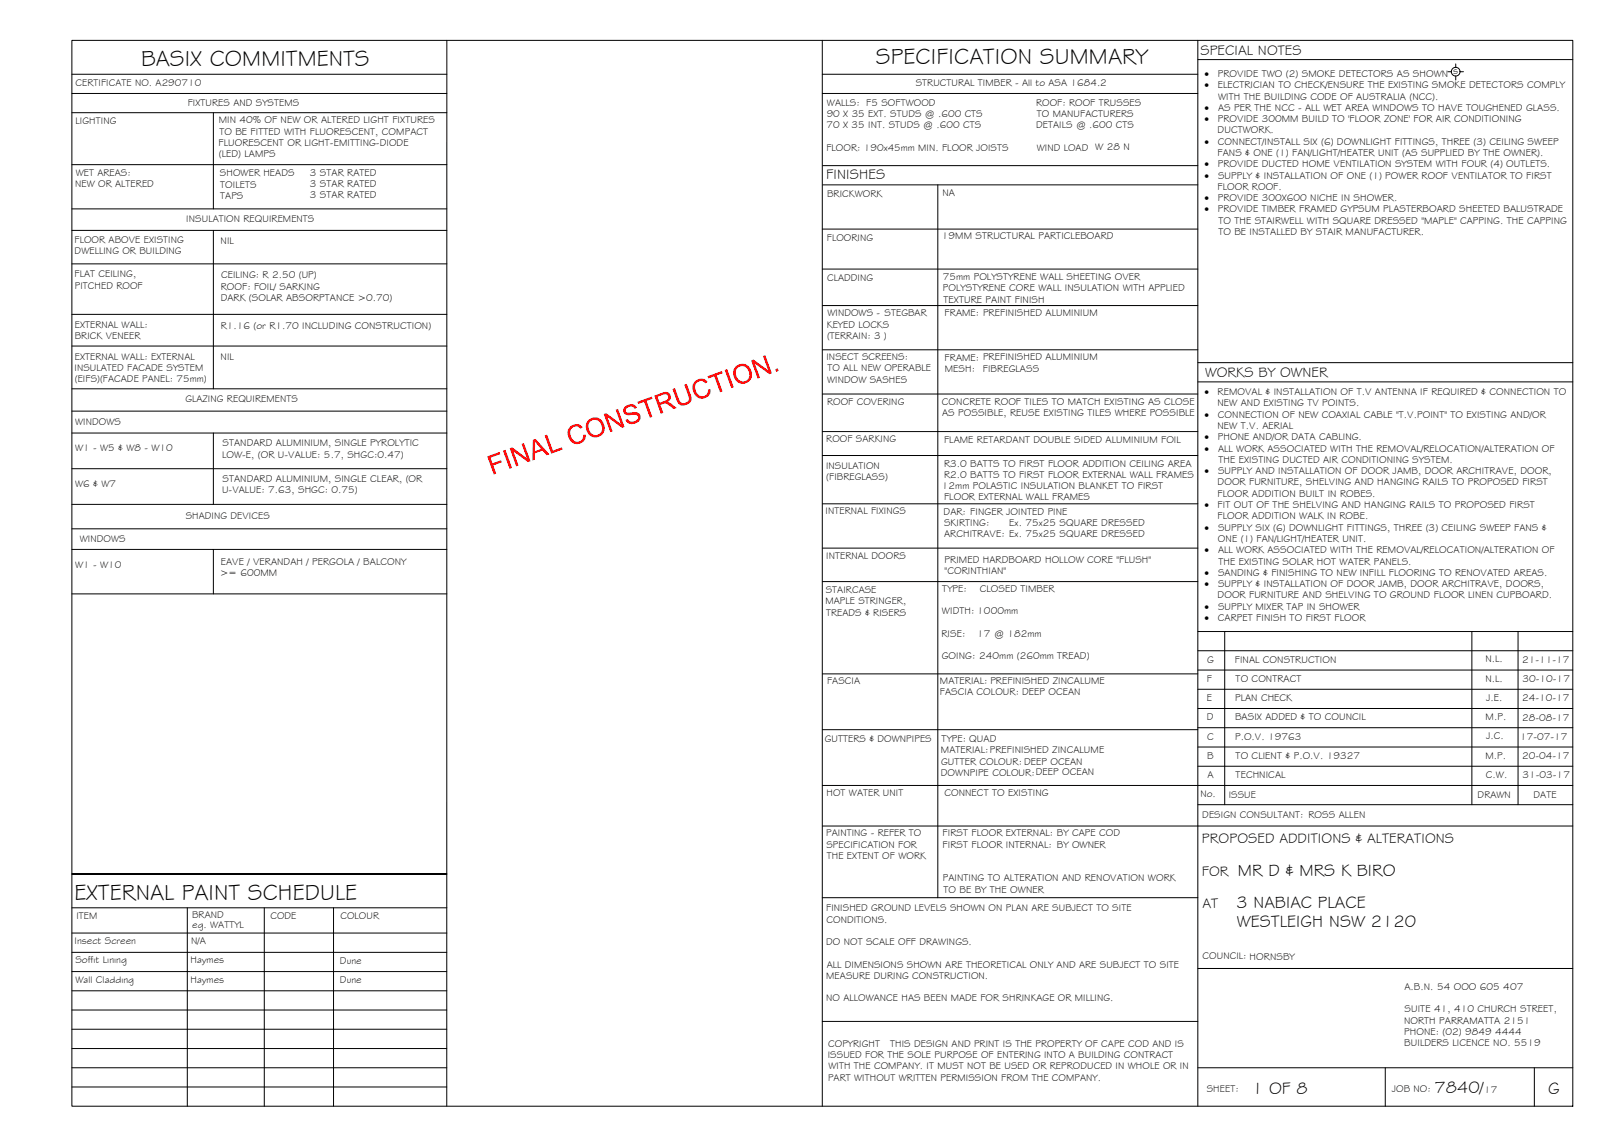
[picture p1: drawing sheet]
<svg xmlns="http://www.w3.org/2000/svg" width="420mm" height="297mm" viewBox="0 0 420 297" stroke-linecap="round" stroke-linejoin="round" font-family="sans-serif">
<defs><g id="words">
<g font-size="5.9">
<text x="36.7" y="17.2">BASIX COMMITMENTS</text>
<text x="227.6" y="16.8">SPECIFICATION SUMMARY</text>
<text x="19.4" y="233.8">EXTERNAL PAINT SCHEDULE</text>
</g>
<g font-size="4.5">
<text x="321.7" y="227.6">MR D &amp; MRS K BIRO</text>
<text x="321.3" y="235.9">3 NABIAC PLACE</text>
<text x="321.4" y="240.9">WESTLEIGH NSW 2120</text>
<text x="325.3" y="284.2">1 OF 8</text>
<text x="372.7" y="284.1">7840/</text>
<text x="402.3" y="284.2">G</text>
</g>
<g font-size="3.7">
<text x="311.9" y="14.3">SPECIAL NOTES</text>
<text x="214.7" y="46.6">FINISHES</text>
<text x="313.1" y="98.1">WORKS BY OWNER</text>
<text x="312.3" y="219.2">PROPOSED ADDITIONS &amp; ALTERATIONS</text>
<text x="312.3" y="227.5">FOR</text>
<text x="312.4" y="235.9">AT</text>
</g>
<g font-size="2.6">
<text x="19.6" y="22.5">CERTIFICATE NO. A290710</text>
<text x="237.9" y="22.4">STRUCTURAL TIMBER - All to ASA 1684.2</text>
<text x="313" y="20">·</text>
<text x="313" y="22.9">·</text>
<text x="316.4" y="22.9">ELECTRICIAN TO CHECK/ENSURE THE EXISTING SMOKE DETECTORS COMPLY</text>
<text x="316.4" y="20">PROVIDE TWO (2) SMOKE DETECTORS AS SHOWN</text>
<text x="377.6" y="19.2">s</text>
<text x="48.8" y="27.5">FIXTURES AND SYSTEMS</text>
<text x="214.9" y="27.4">WALLS: F5 SOFTWOOD</text>
<text x="269.2" y="27.4">ROOF: ROOF TRUSSES</text>
<text x="313" y="28.8">·</text>
<text x="316.5" y="28.8">AS PER THE NCC - ALL WET AREA WINDOWS TO HAVE TOUGHENED GLASS.</text>
<text x="316.5" y="25.9">WITH THE BUILDING CODE OF AUSTRALIA (NCC).</text>
<text x="19.6" y="32.2">LIGHTING</text>
<text x="56.8" y="32">MIN 40% OF NEW OR ALTERED LIGHT FIXTURES</text>
<text x="57" y="35">TO BE FITTED WITH FLUORESCENT, COMPACT</text>
<text x="214.8" y="33.3">70 X 35 INT. STUDS @ .600 CTS</text>
<text x="214.8" y="30.4">90 X 35 EXT. STUDS @ .600 CTS</text>
<text x="269.2" y="33.3">DETAILS @ .600 CTS</text>
<text x="269.4" y="30.4">TO MANUFACTURERS</text>
<text x="313" y="31.7">·</text>
<text x="316.4" y="34.6">DUCTWORK.</text>
<text x="316.4" y="31.7">PROVIDE 300MM BUILD TO 'FLOOR ZONE' FOR AIR CONDITIONING</text>
<text x="56.8" y="37.9">FLUORESCENT OR LIGHT-EMITTING-DIODE</text>
<text x="56.9" y="40.8">(LED) LAMPS</text>
<text x="214.7" y="39.2">FLOOR: 190x45mm MIN. FLOOR JOISTS</text>
<text x="269.4" y="39.2">WIND LOAD W 28 N</text>
<text x="313" y="37.6">·</text>
<text x="316.4" y="40.5">FANS &amp; ONE (1) FAN/LIGHT/HEATER UNIT (AS SUPPLIED BY THE OWNER).</text>
<text x="316.5" y="37.6">CONNECT/INSTALL SIX (6) DOWNLIGHT FITTINGS, THREE (3) CEILING SWEEP</text>
<text x="19.7" y="45.8">WET AREAS:</text>
<text x="57.2" y="45.8">SHOWER HEADS</text>
<text x="80.5" y="45.6">3 STAR RATED</text>
<text x="313" y="43.5">·</text>
<text x="313" y="46.4">·</text>
<text x="316.4" y="43.5">PROVIDE DUCTED HOME VENTILATION SYSTEM WITH FOUR (4) OUTLETS.</text>
<text x="316.5" y="46.4">SUPPLY &amp; INSTALLATION OF ONE (1) POWER ROOF VENTILATOR TO FIRST</text>
<text x="19.5" y="48.7">NEW OR ALTERED</text>
<text x="57.2" y="48.7">TOILETS</text>
<text x="57.2" y="51.7">TAPS</text>
<text x="80.5" y="48.6">3 STAR RATED</text>
<text x="80.5" y="51.5">3 STAR RATED</text>
<text x="214.9" y="51.2">BRICKWORK</text>
<text x="244.9" y="51">NA</text>
<text x="313" y="52.3">·</text>
<text x="316.4" y="49.3">FLOOR ROOF.</text>
<text x="316.4" y="52.3">PROVIDE 300X600 NICHE IN SHOWER.</text>
<text x="48.4" y="57.8">INSULATION REQUIREMENTS</text>
<text x="313" y="55.2">·</text>
<text x="316.4" y="55.2">PROVIDE TIMBER FRAMED GYPSUM PLASTERBOARD SHEETED BALUSTRADE</text>
<text x="316.6" y="58.1">TO THE STAIRWELL WITH SQUARE DRESSED &quot;MAPLE&quot; CAPPING. THE CAPPING</text>
<text x="19.4" y="63.2">FLOOR ABOVE EXISTING</text>
<text x="57.3" y="63.4">NIL</text>
<text x="214.8" y="62.7">FLOORING</text>
<text x="244.8" y="62.2">19MM STRUCTURAL PARTICLEBOARD</text>
<text x="316.6" y="61.1">TO BE INSTALLED BY STAIR MANUFACTURER.</text>
<text x="19.4" y="66.1">DWELLING OR BUILDING</text>
<text x="19.4" y="72.1">FLAT CEILING,</text>
<text x="19.4" y="75">PITCHED ROOF</text>
<text x="57.3" y="75.2">ROOF: FOIL/ SARKING</text>
<text x="57.4" y="72.3">CEILING: R 2.50 (UP)</text>
<text x="214.9" y="73.1">CLADDING</text>
<text x="245" y="72.8">75mm POLYSTYRENE WALL SHEETING OVER</text>
<text x="245" y="75.7">POLYSTYRENE CORE WALL INSULATION WITH APPLIED</text>
<text x="57.3" y="78.2">DARK (SOLAR ABSORPTANCE &gt;0.70)</text>
<text x="215" y="82.2">WINDOWS - STEGBAR</text>
<text x="245.2" y="78.6">TEXTURE PAINT FINISH</text>
<text x="245.5" y="82.2">FRAME: PREFINISHED ALUMINIUM</text>
<text x="19.4" y="85.2">EXTERNAL WALL:</text>
<text x="19.4" y="88.1">BRICK VENEER</text>
<text x="57.3" y="85.4">R1.16 (or R1.70 INCLUDING CONSTRUCTION)</text>
<text x="214.8" y="85.1">KEYED LOCKS</text>
<text x="214.9" y="88.1">(TERRAIN: 3 )</text>
<text x="19.4" y="93.4">EXTERNAL WALL: EXTERNAL</text>
<text x="57.3" y="93.7">NIL</text>
<text x="214.7" y="93.6">INSECT SCREENS:</text>
<text x="245.5" y="93.7">FRAME: PREFINISHED ALUMINIUM</text>
<text x="19.4" y="96.4">INSULATED FACADE SYSTEM</text>
<text x="19.4" y="99.3">(EIFS)(FACADE PANEL: 75mm)</text>
<text x="214.9" y="99.5">WINDOW SASHES</text>
<text x="215" y="96.5">TO ALL NEW OPERABLE</text>
<text x="245.5" y="96.7">MESH:</text>
<text x="255.4" y="96.6">FIBREGLASS</text>
<text x="48.2" y="104.5">GLAZING REQUIREMENTS</text>
<text x="214.9" y="105.1">ROOF COVERING</text>
<text x="244.8" y="105.2">CONCRETE ROOF TILES TO MATCH EXISTING AS CLOSE</text>
<text x="313" y="102.7">·</text>
<text x="316.4" y="102.7">REMOVAL &amp; INSTALLATION OF T.V ANTENNA IF REQUIRED &amp; CONNECTION TO</text>
<text x="316.4" y="105.6">NEW AND EXISTING TV POINTS.</text>
<text x="19.5" y="110.4">WINDOWS</text>
<text x="244.8" y="108.1">AS POSSIBLE, REUSE EXISTING TILES WHERE POSSIBLE</text>
<text x="313" y="108.6">·</text>
<text x="316.4" y="111.5">NEW T.V. AERIAL</text>
<text x="316.5" y="108.6">CONNECTION OF NEW COAXIAL CABLE &quot;T.V.POINT&quot; TO EXISTING AND/OR</text>
<text x="19.5" y="117.3">W1 - W5 &amp; W8 - W10</text>
<text x="57.7" y="118.9">LOW-E, (OR U-VALUE: 5.7, SHGC:0.47)</text>
<text x="57.8" y="116">STANDARD ALUMINIUM, SINGLE PYROLYTIC</text>
<text x="214.7" y="114.9">ROOF SARKING</text>
<text x="245.3" y="115">FLAME RETARDANT DOUBLE SIDED ALUMINIUM FOIL</text>
<text x="313" y="114.4">·</text>
<text x="313" y="117.4">·</text>
<text x="316.4" y="114.4">PHONE AND/OR DATA CABLING.</text>
<text x="316.5" y="117.4">ALL WORK ASSOCIATED WITH THE REMOVAL/RELOCATION/ALTERATION OF</text>
<text x="57.8" y="125.3">STANDARD ALUMINIUM, SINGLE CLEAR, (OR</text>
<text x="214.6" y="121.9">INSULATION</text>
<text x="214.7" y="124.9">(FIBREGLASS)</text>
<text x="245.3" y="121.2">R3.0 BATTS TO FIRST FLOOR ADDITION CEILING AREA</text>
<text x="245.3" y="124.2">R2.0 BATTS TO FIRST FLOOR EXTERNAL WALL FRAMES</text>
<text x="313" y="123.2">·</text>
<text x="316.5" y="123.2">SUPPLY AND INSTALLATION OF DOOR JAMB, DOOR ARCHITRAVE, DOOR,</text>
<text x="316.6" y="120.3">THE EXISTING DUCTED AIR CONDITIONING SYSTEM.</text>
<text x="19.5" y="126.6">W6 &amp; W7</text>
<text x="57.7" y="128.2">U-VALUE: 7.63, SHGC: 0.75)</text>
<text x="244.8" y="127.1">12mm POLASTIC INSULATION BLANKET TO FIRST</text>
<text x="245.3" y="130">FLOOR EXTERNAL WALL FRAMES</text>
<text x="316.4" y="129.1">FLOOR ADDITION BUILT IN ROBES.</text>
<text x="316.4" y="126.2">DOOR FURNITURE, SHELVING AND HANGING RAILS TO PROPOSED FIRST</text>
<text x="48.2" y="135">SHADING DEVICES</text>
<text x="214.5" y="133.6">INTERNAL FIXINGS</text>
<text x="245.2" y="133.7">DAR: FINGER JOINTED PINE</text>
<text x="245.3" y="136.7">SKIRTING:</text>
<text x="262.3" y="136.7">Ex. 75x25 SQUARE DRESSED</text>
<text x="313" y="132.1">·</text>
<text x="313" y="137.9">·</text>
<text x="316.4" y="132.1">FIT OUT OF THE SHELVING AND HANGING RAILS TO PROPOSED FIRST</text>
<text x="316.4" y="135">FLOOR ADDITION WALK IN ROBE.</text>
<text x="316.5" y="137.9">SUPPLY SIX (6) DOWNLIGHT FITTINGS, THREE (3) CEILING SWEEP FANS &amp;</text>
<text x="20.7" y="140.9">WINDOWS</text>
<text x="245.3" y="139.6">ARCHITRAVE: Ex. 75x25 SQUARE DRESSED</text>
<text x="313" y="143.8">·</text>
<text x="316.5" y="140.8">ONE (1) FAN/LIGHT/HEATER UNIT.</text>
<text x="316.5" y="143.8">ALL WORK ASSOCIATED WITH THE REMOVAL/RELOCATION/ALTERATION OF</text>
<text x="19.5" y="147.5">W1 - W10</text>
<text x="57.2" y="149.7">&gt;= 600MM</text>
<text x="57.3" y="146.7">EAVE / VERANDAH / PERGOLA / BALCONY</text>
<text x="214.7" y="145.3">INTERNAL DOORS</text>
<text x="245.4" y="146.2">PRIMED HARDBOARD HOLLOW CORE &quot;FLUSH&quot;</text>
<text x="245.5" y="149.1">&quot;CORINTHIAN&quot;</text>
<text x="313" y="149.7">·</text>
<text x="316.5" y="149.7">SANDING &amp; FINISHING TO NEW INFILL FLOORING TO RENOVATED AREAS.</text>
<text x="316.6" y="146.7">THE EXISTING SOLAR HOT WATER PANELS.</text>
<text x="214.6" y="154.2">STAIRCASE</text>
<text x="244.8" y="153.7">TYPE:</text>
<text x="254.6" y="153.7">CLOSED TIMBER</text>
<text x="313" y="152.6">·</text>
<text x="316.4" y="155.5">DOOR FURNITURE AND SHELVING TO GROUND FLOOR LINEN CUPBOARD.</text>
<text x="316.5" y="152.6">SUPPLY &amp; INSTALLATION OF DOOR JAMB, DOOR ARCHITRAVE, DOORS,</text>
<text x="214.5" y="157.1">MAPLE STRINGER,</text>
<text x="214.7" y="160">TREADS &amp; RISERS</text>
<text x="244.8" y="159.6">WIDTH: 1000mm</text>
<text x="313" y="158.5">·</text>
<text x="313" y="161.4">·</text>
<text x="316.5" y="161.4">CARPET FINISH TO FIRST FLOOR</text>
<text x="316.5" y="158.5">SUPPLY MIXER TAP IN SHOWER</text>
<text x="244.6" y="165.4">RISE:</text>
<text x="253.9" y="165.4">17 @ 182mm</text>
<text x="244.7" y="171.3">GOING: 240mm (260mm TREAD)</text>
<text x="313.7" y="172.2">G</text>
<text x="320.9" y="172.2">FINAL CONSTRUCTION</text>
<text x="386" y="172.1">N.L.</text>
<text x="395.5" y="172.3">21-11-17</text>
<text x="214.9" y="177.8">FASCIA</text>
<text x="244.2" y="177.8">MATERIAL: PREFINISHED ZINCALUME</text>
<text x="313.6" y="177.2">F</text>
<text x="321.1" y="177.2">TO CONTRACT</text>
<text x="386" y="177.1">N.L.</text>
<text x="395.6" y="177.3">30-10-17</text>
<text x="244.2" y="180.7">FASCIA COLOUR: DEEP OCEAN</text>
<text x="313.6" y="182.2">E</text>
<text x="320.9" y="182.2">PLAN CHECK</text>
<text x="386.2" y="182.1">J.E.</text>
<text x="395.5" y="182.3">24-10-17</text>
<text x="313.6" y="187.2">D</text>
<text x="320.9" y="187.2">BASIX ADDED &amp; TO COUNCIL</text>
<text x="386" y="187.1">M.P.</text>
<text x="395.5" y="187.3">28-08-17</text>
<text x="214.3" y="192.7">GUTTERS &amp; DOWNPIPES</text>
<text x="244.5" y="195.8">MATERIAL:PREFINISHED ZINCALUME</text>
<text x="244.7" y="192.9">TYPE: QUAD</text>
<text x="313.7" y="197.2">B</text>
<text x="313.7" y="192.2">C</text>
<text x="320.9" y="192.2">P.O.V. 19763</text>
<text x="321.1" y="197.2">TO CLIENT &amp; P.O.V. 19327</text>
<text x="386" y="197.1">M.P.</text>
<text x="386.2" y="192.1">J.C.</text>
<text x="395" y="192.3">17-07-17</text>
<text x="395.5" y="197.3">20-04-17</text>
<text x="244.5" y="201.7">DOWNPIPE COLOUR:DEEP OCEAN</text>
<text x="244.5" y="198.7">GUTTER COLOUR: DEEP OCEAN</text>
<text x="313.7" y="202.2">A</text>
<text x="321.1" y="202.2">TECHNICAL</text>
<text x="386.1" y="202.2">C.W.</text>
<text x="395.6" y="202.3">31-03-17</text>
<text x="214.8" y="206.8">HOT WATER UNIT</text>
<text x="245.4" y="207">CONNECT TO EXISTING</text>
<text x="311.9" y="207.1">No.</text>
<text x="319.3" y="207.3">ISSUE</text>
<text x="383.9" y="207.5">DRAWN</text>
<text x="398.5" y="207.4">DATE</text>
<text x="312.4" y="212.6">DESIGN CONSULTANT: ROSS ALLEN</text>
<text x="214.7" y="217.3">PAINTING - REFER TO</text>
<text x="214.7" y="220.3">SPECIFICATION FOR</text>
<text x="244.9" y="217.3">FIRST FLOOR EXTERNAL: BY CAPE COD</text>
<text x="244.9" y="220.3">FIRST FLOOR INTERNAL: BY OWNER</text>
<text x="214.8" y="223.2">THE EXTENT OF WORK</text>
<text x="245" y="229">PAINTING TO ALTERATION AND RENOVATION WORK</text>
<text x="245.1" y="232">TO BE BY THE OWNER</text>
<text x="19.8" y="238.9">ITEM</text>
<text x="49.9" y="238.6">BRAND</text>
<text x="70.3" y="238.9">CODE</text>
<text x="88.5" y="238.8">COLOUR</text>
<text x="214.7" y="236.8">FINISHED GROUND LEVELS SHOWN ON PLAN ARE SUBJECT TO SITE</text>
<text x="214.8" y="239.7">CONDITIONS.</text>
<text x="19.4" y="245.3">Insect Screen</text>
<text x="49.7" y="245.3">N/A</text>
<text x="50" y="241.1">eg. WATTYL</text>
<text x="214.7" y="245.6">DO NOT SCALE OFF DRAWINGS.</text>
<text x="19.6" y="250.4">Soffit Lining</text>
<text x="49.5" y="250.4">Haymes</text>
<text x="88.3" y="250.5">Dune</text>
<text x="214.8" y="251.5">ALL DIMENSIONS SHOWN ARE THEORETICAL ONLY AND ARE SUBJECT TO SITE</text>
<text x="312.5" y="249.3">COUNCIL: HORNSBY</text>
<text x="19.6" y="255.4">Wall Cladding</text>
<text x="49.5" y="255.4">Haymes</text>
<text x="88.3" y="255.5">Dune</text>
<text x="214.7" y="254.4">MEASURE DURING CONSTRUCTION.</text>
<text x="364.9" y="257.3">A.B.N. 54 OOO 605 407</text>
<text x="214.7" y="260.3">NO ALLOWANCE HAS BEEN MADE FOR SHRINKAGE OR MILLING.</text>
<text x="364.9" y="263.1">SUITE 41, 410 CHURCH STREET,</text>
<text x="364.8" y="266">NORTH PARRAMATTA 2151</text>
<text x="364.9" y="269">PHONE: (02) 9849 4444</text>
<text x="215.1" y="274.9">ISSUED FOR THE SOLE PURPOSE OF ENTERING INTO A BUILDING CONTRACT</text>
<text x="215.2" y="272">COPYRIGHT</text>
<text x="231.3" y="272">THIS DESIGN AND PRINT IS THE PROPERTY OF CAPE COD AND IS</text>
<text x="364.9" y="271.9">BUILDERS LICENCE NO. 5519</text>
<text x="215.2" y="280.8">PART WITHOUT WRITTEN PERMISSION FROM THE COMPANY.</text>
<text x="215.3" y="277.9">WITH THE COMPANY. IT MUST NOT BE USED OR REPRODUCED IN WHOLE OR IN</text>
<text x="313.6" y="283.8">SHEET:</text>
<text x="361.7" y="283.9">JOB NO:</text>
<text x="385.6" y="284.1">17</text>
</g>
</g></defs>
<!-- layer: BORDER -->
<g fill="none" stroke="#000" stroke-width=".26">
<path d="M18.7 10.5h390v277h-390zM116.1 10.5v277M213.7 19.3h97.5M213.7 10.5v277M311.2 15.5h97.5M311.2 10.5v277M213.7 24.3h97.5M213.7 59.5h97.5M213.8 48h97.4M213.8 43h97.4M243.7 48v185.3M213.7 79.4h97.5"/>
<path d="M213.7 69.9h97.5M213.7 90.9h97.5M311.2 94.2h97.5M311.2 99.2h97.5M213.7 112.2h97.5M213.7 102.4h97.5M213.7 118.4h97.5M213.7 130.9h97.5M213.7 142.4h97.5M213.7 151.1h97.5M213.7 175.1h97.5M311.2 179.1h97.5"/>
<path d="M311.2 174.1h97.5M311.2 169.1h97.5M311.2 164.1h97.5M318.2 164.1v45M382.4 164.1v45M394.4 164.1v45M213.7 189.6h97.5M311.2 199.1h97.5M311.2 194.1h97.5M311.2 189.1h97.5M311.2 184.1h97.5M213.7 204.1h195"/>
<path d="M213.7 214.7h195M311.2 209.1h97.5M18.7 235.9h97.4M48.7 235.9v51.6M68.7 235.9v51.6M86.7 235.9v51.6M116.1 227.1h-97.4h97.4M213.7 233.3h97.5M18.7 242.5h97.4M18.7 247.5h97.4M18.7 252.5h97.4M18.7 257.5h97.4"/>
<path d="M311.2 251.7h97.5M18.7 277.5h97.4M18.7 262.5h97.4M18.7 267.5h97.4M18.7 272.5h97.4M213.7 265.4h97.5M311.2 277.5h97.5M359.9 277.5v10M398.7 277.5v10M18.7 282.5h97.4"/>
</g>
<!-- layer: BASIX -->
<g fill="none" stroke="#000" stroke-width=".26">
<path d="M18.7 19.3h97.4M18.7 24.3h97.4M18.7 29.3h97.4M55.4 29.3v25M18.7 42.8h97.4M18.7 54.3h97.4M18.7 59.9h97.4M55.4 59.9v41.1M18.7 68.6h97.4M18.7 81.7h97.4M18.7 89.9h97.4M18.7 106.8h97.4"/>
<path d="M18.7 112.5h97.4M18.7 101h97.4M55.4 112.5v18.6M18.7 121.8h97.4M18.7 137.4h97.4M18.7 131.1h97.4M18.7 142.8h97.4M18.7 154.3h97.4M55.4 142.8v11.5"/>
</g>
<!-- layer: SERVICES -->
<g fill="none" stroke="#000" stroke-width=".26">
<path d="M376.2 18.6h.9M378.3 16.6v.9M378.3 19.8v1M379.4 18.6h.9"/>
<circle cx="378.2" cy="18.6" r="1.13"/>
</g>
<!-- layer: Stamp - Final Construction -->
<g fill="#f00">
<path d="M126.6 118.6l3.2-1.1 .2 .5-2.6 .9 .6 1.5 2.2-.8 .2 .6-2.2 .8 .7 2.1-.6 .2z"/>
<path d="M130.7 117.1l.6-.2 1.7 4.7-.6 .2z"/>
<path d="M132.4 116.5l.7-.2 3.8 2.8-1.4-3.7 .6-.2 1.7 4.7-.6 .2-3.8-2.8 1.3 3.7-.6 .2z"/>
<path d="M141.5 113.2l.6-.2 1.6 4.1 2.3-.8 .2 .5-3 1.1z"/>
<path d="M148.1 110.9l.7-.5 .8-.2 1 .2 .7 .5 .1 .2-.6 .3-.8-.6-1.1 .3-.6 .5-.1 1 .6 1.7 1 .5 .7-.1 .6-.3 .4-.6v-.8h.7l-.1 .9-.6 .9-.8 .5-1 .1-.7-.2-.7-.5-.6-1-.2-1.1 .2-1.1z"/>
<path d="M156.9 107.6l.6-.2 3.8 2.8-1.3-3.7 .6-.2 1.7 4.6-.7 .3-3.8-2.8 1.4 3.7-.6 .2z"/>
<path d="M162.4 105.7l.8-.5 1-.2 .8 .4 .5 .6-.6 .2-.3-.4-.6-.2-.9 .3-.4 .4a.73 .73 0 0 0 .1 .9 .73 .73 0 0 0 1 0l1.5-.1 .9 .5 .2 1-.5 1-.8 .4-1 .2-.7-.1-.6-.4-.3-.6 .6-.2 .7 .7 1.4-.3 .5-.4 .1-.5-.5-.6-2.2 .1-.7-.2-.5-1z"/>
<path d="M165.6 104.4l3.7-1.3 .3 .5-1.6 .6 1.5 4.1-.6 .3-1.5-4.2-1.6 .6z"/>
<path d="M174.7 101.1l.7-.2 1.4 3.6 .6 .3 .8-.2 .6-.4 .2-.5-1.2-3.7 .6-.2 1.2 3.2 .1 .8-.3 .6-.7 .6-.9 .4-1.2-.2-.7-.9z"/>
<path d="M180.6 99.1l1.4-.7 1 .2 .6 .4 .2 .3-.5 .3-.9-.6-1.1 .2-.6 .7-.1 .9 .6 1.5 .4 .4 .7 .3 1.2-.4 .4-.7v-.7l.7-.1-.1 1.3-.6 .6-.8 .5-1 .1-.6-.2-.8-.6-.5-1-.3-1 .2-1z"/>
<path d="M183.8 97.8l3.8-1.4 .2 .6-1.6 .6 1.5 4.1-.6 .2-1.5-4.1-1.5 .6z"/>
<path d="M188.3 96.2l.6-.3 1.8 4.7-.7 .3z"/>
<path d="M195.2 93.7l.6-.3 3.8 2.8-1.3-3.7 .5-.2 1.8 4.7-.7 .3-3.8-2.8 1.4 3.7-.6 .2z"/>
<path d="M201.4 96l.7-.3 .2 .7-.6 .2z"/>
<path d="M138.5 114.3l.6-.2 3.7 4-.7 .2-1.1-1.2-2 .7v1.6l-.6 .3zM139 114.7v2.6l1.6-.6z"/>
<path d="M152.8 109.2l.8-.5 .9-.2 .9 .1 .9 .6 .5 .8 .3 1-.1 1-.5 .9-.8 .5-1.2 .3-.8-.3-.8-.6-.4-.7-.3-1.1 .1-.9zM153.3 109.6l-.4 .6v.6l.5 1.6 .6 .5 .6 .2 1.2-.4 .5-.5 .1-.7-.1-1-.4-.7-.4-.4-.8-.3-.8 .1z"/>
<path d="M170 102.8l2.6-.9 1.1 .1 .5 .6 .1 .8-.3 .6-.6 .5 .8 .3 1.7 1.2-.8 .3-1.9-1.3h-.9l-.7 .2 .7 2.1-.6 .2zM170.8 103.1l.6 1.6 1.7-.7 .5-.7-.1-.6-.5-.2z"/>
<path d="M191 95.4l1-.7 .8-.2 1 .2 .7 .5 .6 .8 .3 1.2v.7l-.5 1-1 .6-.7 .2-.9-.1-.8-.4-.7-.9-.3-1.2 .1-.8zM191.7 95.6l-.4 .5-.1 .8 .5 1.6 1.2 .6 1.2-.3 .4-.5 .2-.8-.5-1.7-.6-.5-.5-.2-.7 .1z"/>
</g>
<use href="#words"/>
</svg>
